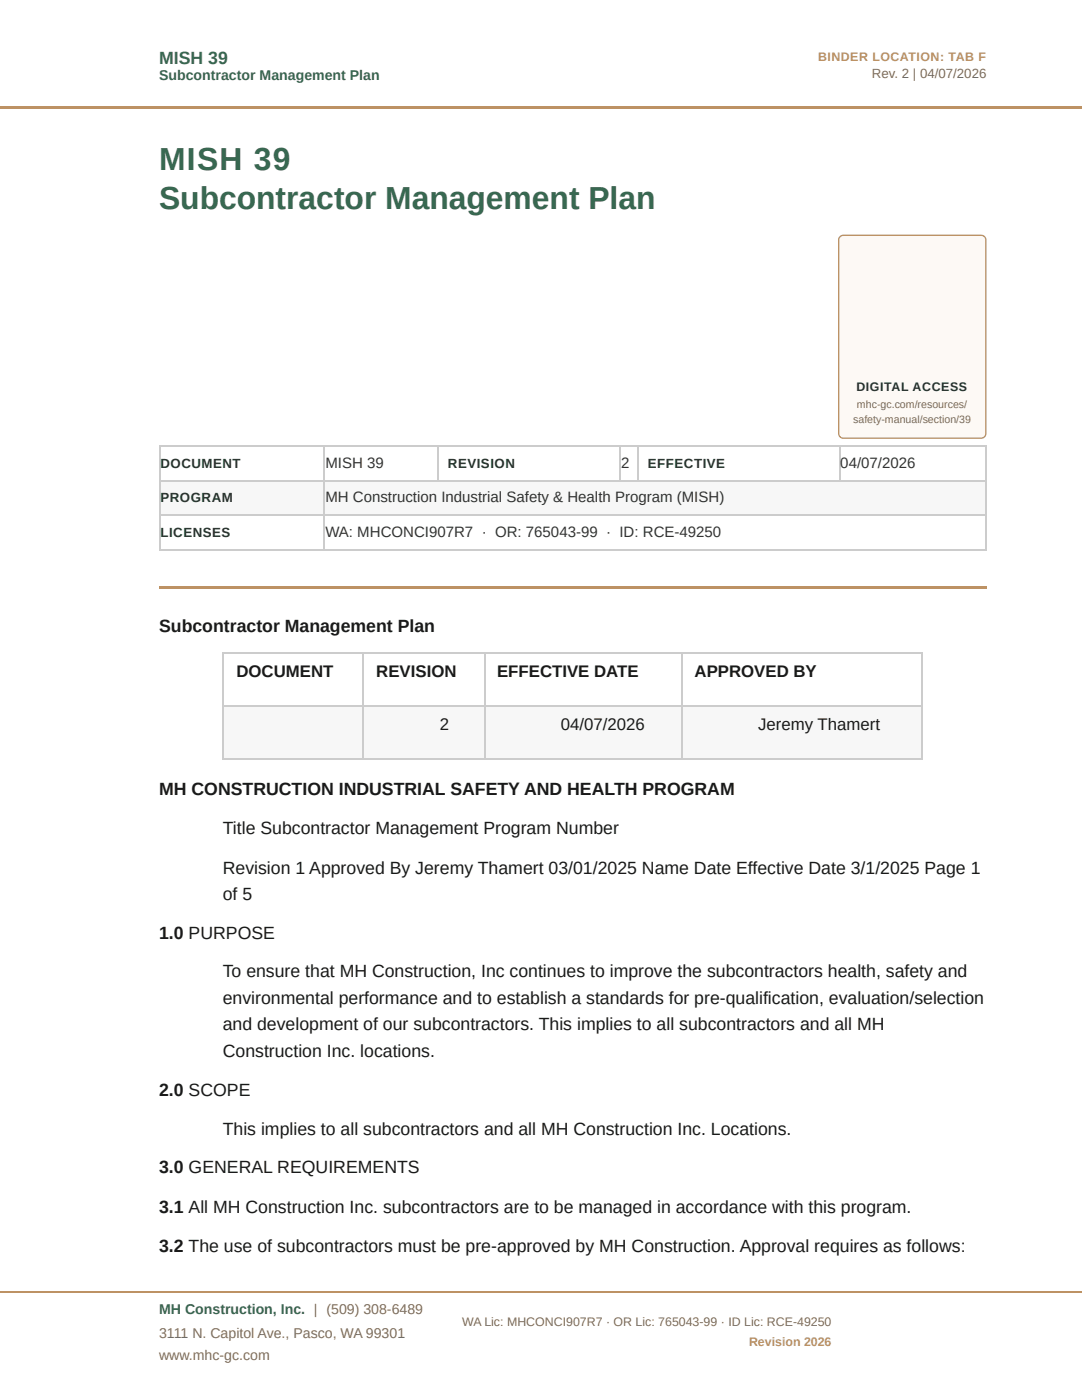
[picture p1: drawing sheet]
<svg xmlns="http://www.w3.org/2000/svg" width="216mm" height="279mm" viewBox="0 0 216 279" stroke-linecap="round" stroke-linejoin="round" font-family="sans-serif">
<defs><g id="words">
<g font-size="6.3" fill="#386851">
<text x="31.7" y="33.9">MISH 39</text>
<text x="31.7" y="41.8">Subcontractor Management Plan</text>
</g>
<text font-size="3.5" fill="#386851" x="31.7" y="12.7">MISH 39</text>
<g font-size="3.5" fill="#1a1a1a">
<text x="31.7" y="126.2">Subcontractor Management Plan</text>
<text x="31.7" y="158.8">MH CONSTRUCTION INDUSTRIAL SAFETY AND HEALTH PROGRAM</text>
<text x="44.4" y="166.4">Title Subcontractor Management Program Number</text>
<text x="44.4" y="174.4">Revision 1 Approved By Jeremy Thamert 03/01/2025 Name Date Effective Date 3/1/2025 Page 1</text>
<text x="44.4" y="179.7">of 5</text>
<text x="31.7" y="187.3">1.0 PURPOSE</text>
<text x="44.4" y="195">To ensure that MH Construction, Inc continues to improve the subcontractors health, safety and</text>
<text x="44.4" y="200.3">environmental performance and to establish a standards for pre-qualification, evaluation/selection</text>
<text x="44.4" y="205.6">and development of our subcontractors. This implies to all subcontractors and all MH</text>
<text x="44.4" y="210.9">Construction Inc. locations.</text>
<text x="31.7" y="218.8">2.0 SCOPE</text>
<text x="44.4" y="226.5">This implies to all subcontractors and all MH Construction Inc. Locations.</text>
<text x="31.7" y="234.2">3.0 GENERAL REQUIREMENTS</text>
<text x="31.7" y="242.1">3.1 All MH Construction Inc. subcontractors are to be managed in accordance with this program.</text>
<text x="31.7" y="249.8">3.2 The use of subcontractors must be pre-approved by MH Construction. Approval requires as follows:</text>
</g>
<g font-size="3.3" fill="#1a1a1a">
<text x="47.2" y="135.2">DOCUMENT</text>
<text x="75.1" y="135.2">REVISION</text>
<text x="99.2" y="135.2">EFFECTIVE DATE</text>
<text x="138.6" y="135.2">APPROVED BY</text>
<text x="87.8" y="145.8">2</text>
<text x="111.9" y="145.8">04/07/2026</text>
<text x="151.3" y="145.8">Jeremy Thamert</text>
</g>
<g font-size="3" fill="#333">
<text x="64.9" y="93.4">MISH 39</text>
<text x="123.9" y="93.4">2</text>
<text x="167.7" y="93.4">04/07/2026</text>
<text x="64.9" y="100.3">MH Construction Industrial Safety &amp; Health Program (MISH)</text>
<text x="64.9" y="107.2">WA: MHCONCI907R7 · OR: 765043-99 · ID: RCE-49250</text>
</g>
<g font-size="2.8" fill="#386851">
<text x="31.7" y="15.9">Subcontractor Management Plan</text>
<text x="31.7" y="262.2">MH Construction, Inc. | (509) 308-6489</text>
</g>
<g font-size="2.8" fill="#8a6b49">
<text x="31.7" y="267">3111 N. Capitol Ave., Pasco, WA 99301</text>
<text x="31.7" y="271.5">www.mhc-gc.com</text>
</g>
<text font-size="2.6" fill="#8a6b49" x="174" y="15.6">Rev. 2 | 04/07/2026</text>
<g font-size="2.6" fill="#1e392c">
<text x="32" y="93.4">DOCUMENT</text>
<text x="89.4" y="93.4">REVISION</text>
<text x="129.3" y="93.4">EFFECTIVE</text>
<text x="32" y="100.3">PROGRAM</text>
<text x="32" y="107.2">LICENSES</text>
</g>
<g font-size="2.5" fill="#bd9264">
<text x="163.2" y="12.2">BINDER LOCATION: TAB F</text>
<text x="149.5" y="268.6">Revision 2026</text>
</g>
<text font-size="2.5" fill="#1e392c" x="170.9" y="78.1">DIGITAL ACCESS</text>
<text font-size="2.5" fill="#8a6b49" x="92.2" y="264.6">WA Lic: MHCONCI907R7 · OR Lic: 765043-99 · ID Lic: RCE-49250</text>
<g font-size="2.1" fill="#8a6b49">
<text x="171" y="81.5">mhc-gc.com/resources/</text>
<text x="170.2" y="84.4">safety-manual/section/39</text>
</g>
</g></defs>
<path d="M31.7 116.9h165.1v.6h-165.1z" fill="#bd9264"/>
<g fill="#f7f7f7">
<path d="M32 96h32.8v6.9h-32.8z"/>
<path d="M64.8 96h132v6.9h-132z"/>
</g>
<path d="M31.7 89h165.1M31.7 95.9h165.1M31.9 88.9v20.9M64.7 88.9v20.9M87.4 88.9v7.1M123.7 88.9v7.1M127.4 88.9v7.1M167.6 88.9v7.1M196.7 88.9v20.9M31.7 102.8h165.1M31.7 109.7h165.1" fill="none" stroke="#ccc" stroke-width=".26"/>
<g fill="#f7f7f7">
<path d="M44.7 140.8h27.8v10.5h-27.8z"/>
<path d="M72.5 140.8h24.1v10.5h-24.1z"/>
<path d="M96.6 140.8h39.4v10.5h-39.4z"/>
<path d="M136 140.8h48.1v10.5h-48.1z"/>
</g>
<path d="M44.4 130.3h139.7M44.6 130.2v21.4M72.4 130.2v21.4M96.7 130.2v21.4M136.1 130.2v21.4M184 130.2v21.4M44.4 140.9h139.7M44.4 151.5h139.7" fill="none" stroke="#ccc" stroke-width=".26"/>
<path d="M167.6 47.2l.7-.2h27.5a.93 .93 0 0 1 .9 .9v38.6a.93 .93 0 0 1-.9 .9h-27.5a.93 .93 0 0 1-1-.9v-38.6z" fill="#fdf9f5"/>
<path d="M167.6 47.2l.7-.2h27.5a.93 .93 0 0 1 .9 .9v38.6a.93 .93 0 0 1-.9 .9h-27.5a.93 .93 0 0 1-1-.9v-38.6z" fill="none" stroke="#bd9264" stroke-width=".26"/>
<path d="M0 5.3h215.9v16.4h-215.9z" fill="#fff"/>
<path d="M0 21.2h215.9v.5h-215.9z" fill="#bd9264"/>
<path d="M0 257.8h215.9" fill="none" stroke="#bd9264" stroke-width=".26"/>
<use href="#words"/>
</svg>
